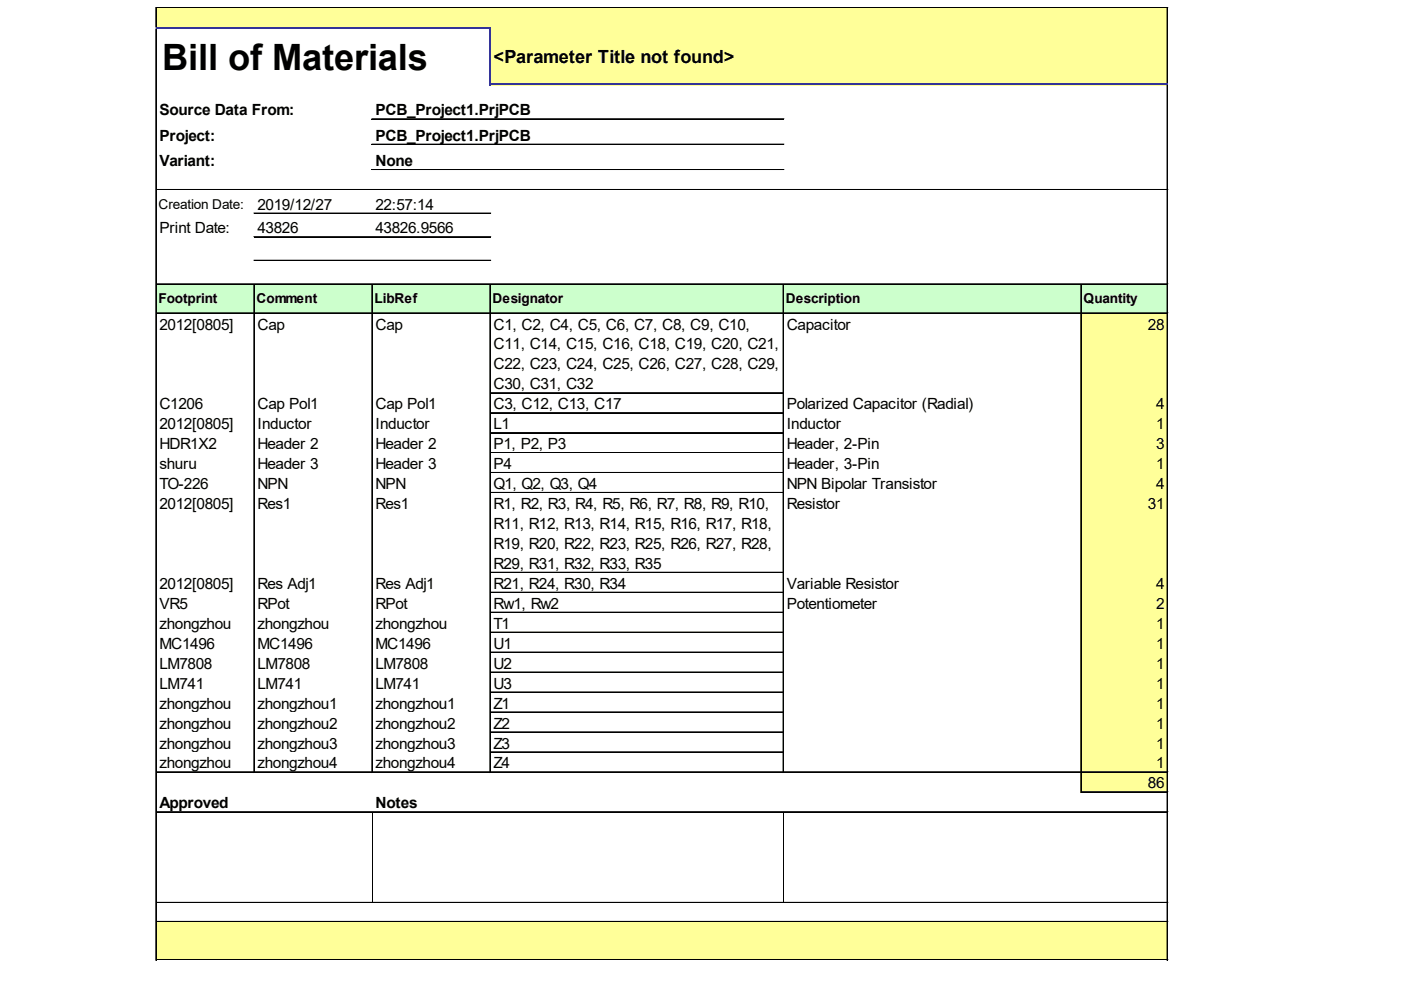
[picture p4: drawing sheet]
<svg xmlns="http://www.w3.org/2000/svg" width="297mm" height="210mm" viewBox="0 0 297 210" stroke-linecap="round" stroke-linejoin="round" font-family="sans-serif">
<defs><g id="words">
<text font-size="7.7" x="34.4" y="14.8">Bill of Materials</text>
<text font-size="3.8" x="104.6" y="13.3">&lt;Parameter Title not found&gt;</text>
<g font-size="3.3">
<text x="33.8" y="24.5">Source Data From:</text>
<text x="33.8" y="29.9">Project:</text>
<text x="79.6" y="24.5">PCB_Project1.PrjPCB</text>
<text x="79.6" y="29.9">PCB_Project1.PrjPCB</text>
<text x="33.8" y="35.2">Variant:</text>
<text x="79.6" y="35.2">None</text>
<text x="54.6" y="44.5">2019/12/27</text>
<text x="79.6" y="44.5">22:57:14</text>
<text x="33.8" y="49.5">Print Date:</text>
<text x="54.6" y="49.5">43826</text>
<text x="79.6" y="49.5">43826.9566</text>
<text x="33.8" y="69.9">2012[0805]</text>
<text x="54.6" y="69.9">Cap</text>
<text x="79.6" y="69.9">Cap</text>
<text x="104.6" y="69.9">C1, C2, C4, C5, C6, C7, C8, C9, C10,</text>
<text x="166.8" y="69.9">Capacitor</text>
<text x="243.4" y="69.9">28</text>
<text x="104.6" y="74.1">C11, C14, C15, C16, C18, C19, C20, C21,</text>
<text x="104.6" y="78.3">C22, C23, C24, C25, C26, C27, C28, C29,</text>
<text x="104.6" y="82.6">C30, C31, C32</text>
<text x="33.8" y="86.8">C1206</text>
<text x="54.6" y="86.8">Cap Pol1</text>
<text x="79.6" y="86.8">Cap Pol1</text>
<text x="104.6" y="86.8">C3, C12, C13, C17</text>
<text x="166.8" y="86.8">Polarized Capacitor (Radial)</text>
<text x="245.1" y="86.8">4</text>
<text x="33.8" y="91">2012[0805]</text>
<text x="33.8" y="95.2">HDR1X2</text>
<text x="54.6" y="91">Inductor</text>
<text x="54.6" y="95.2">Header 2</text>
<text x="79.6" y="91">Inductor</text>
<text x="79.6" y="95.2">Header 2</text>
<text x="104.6" y="91">L1</text>
<text x="104.6" y="95.2">P1, P2, P3</text>
<text x="166.8" y="91">Inductor</text>
<text x="166.8" y="95.2">Header, 2-Pin</text>
<text x="245.1" y="91">1</text>
<text x="245.1" y="95.2">3</text>
<text x="33.8" y="99.5">shuru</text>
<text x="54.6" y="99.5">Header 3</text>
<text x="79.6" y="99.5">Header 3</text>
<text x="104.6" y="99.5">P4</text>
<text x="166.8" y="99.5">Header, 3-Pin</text>
<text x="245.1" y="99.5">1</text>
<text x="33.8" y="103.7">TO-226</text>
<text x="33.8" y="107.9">2012[0805]</text>
<text x="54.6" y="103.7">NPN</text>
<text x="54.6" y="107.9">Res1</text>
<text x="79.6" y="103.7">NPN</text>
<text x="79.6" y="107.9">Res1</text>
<text x="104.6" y="103.7">Q1, Q2, Q3, Q4</text>
<text x="104.6" y="107.9">R1, R2, R3, R4, R5, R6, R7, R8, R9, R10,</text>
<text x="166.8" y="103.7">NPN Bipolar Transistor</text>
<text x="166.8" y="107.9">Resistor</text>
<text x="243.4" y="107.9">31</text>
<text x="245.1" y="103.7">4</text>
<text x="104.6" y="112.2">R11, R12, R13, R14, R15, R16, R17, R18,</text>
<text x="104.6" y="116.4">R19, R20, R22, R23, R25, R26, R27, R28,</text>
<text x="33.8" y="124.9">2012[0805]</text>
<text x="54.6" y="124.9">Res Adj1</text>
<text x="79.6" y="124.9">Res Adj1</text>
<text x="104.6" y="120.6">R29, R31, R32, R33, R35</text>
<text x="104.6" y="124.9">R21, R24, R30, R34</text>
<text x="166.8" y="124.9">Variable Resistor</text>
<text x="245.1" y="124.9">4</text>
<text x="33.8" y="129.1">VR5</text>
<text x="54.6" y="129.1">RPot</text>
<text x="79.6" y="129.1">RPot</text>
<text x="104.6" y="129.1">Rw1, Rw2</text>
<text x="166.8" y="129.1">Potentiometer</text>
<text x="245.1" y="129.1">2</text>
<text x="33.8" y="133.3">zhongzhou</text>
<text x="33.8" y="137.6">MC1496</text>
<text x="54.6" y="133.3">zhongzhou</text>
<text x="54.6" y="137.6">MC1496</text>
<text x="79.6" y="133.3">zhongzhou</text>
<text x="79.6" y="137.6">MC1496</text>
<text x="104.6" y="133.3">T1</text>
<text x="104.6" y="137.6">U1</text>
<text x="245.1" y="133.3">1</text>
<text x="245.1" y="137.6">1</text>
<text x="33.8" y="141.8">LM7808</text>
<text x="54.6" y="141.8">LM7808</text>
<text x="79.6" y="141.8">LM7808</text>
<text x="104.6" y="141.8">U2</text>
<text x="245.1" y="141.8">1</text>
<text x="33.8" y="146">LM741</text>
<text x="54.6" y="146">LM741</text>
<text x="79.6" y="146">LM741</text>
<text x="104.6" y="146">U3</text>
<text x="245.1" y="146">1</text>
<text x="33.8" y="150.2">zhongzhou</text>
<text x="33.8" y="154.5">zhongzhou</text>
<text x="54.6" y="150.2">zhongzhou1</text>
<text x="54.6" y="154.5">zhongzhou2</text>
<text x="79.6" y="150.2">zhongzhou1</text>
<text x="79.6" y="154.5">zhongzhou2</text>
<text x="104.6" y="150.2">Z1</text>
<text x="104.6" y="154.5">Z2</text>
<text x="245.1" y="150.2">1</text>
<text x="245.1" y="154.5">1</text>
<text x="33.8" y="158.7">zhongzhou</text>
<text x="54.6" y="158.7">zhongzhou3</text>
<text x="79.6" y="158.7">zhongzhou3</text>
<text x="104.6" y="158.7">Z3</text>
<text x="245.1" y="158.7">1</text>
<text x="33.8" y="162.9">zhongzhou</text>
<text x="54.6" y="162.9">zhongzhou4</text>
<text x="79.6" y="162.9">zhongzhou4</text>
<text x="104.6" y="162.9">Z4</text>
<text x="243.4" y="167.2">86</text>
<text x="245.1" y="162.9">1</text>
<text x="33.8" y="171.4">Approved</text>
<text x="79.6" y="171.4">Notes</text>
</g>
<g font-size="2.9">
<text x="33.6" y="44.3">Creation Date:</text>
<text x="33.6" y="64.3">Footprint</text>
<text x="54.4" y="64.3">Comment</text>
<text x="79.4" y="64.3">LibRef</text>
<text x="104.4" y="64.3">Designator</text>
<text x="166.6" y="64.3">Description</text>
<text x="229.7" y="64.3">Quantity</text>
</g>
</g></defs>
<g fill="#ff9">
<path d="M33.2 1.7h214.4v4.4h-214.4z"/>
<path d="M103.9 5.9h143.7v12.2h-143.7z"/>
</g>
<path d="M33.2 60.2h214.4v6.3h-214.4z" fill="#cfc"/>
<g fill="#ff9">
<path d="M229.2 66.3h18.4v17.1h-18.4z"/>
<path d="M229.2 83.2h18.4v4.5h-18.4z"/>
<path d="M229.2 87.5h18.4v4.4h-18.4z"/>
<path d="M229.2 91.7h18.4v4.4h-18.4z"/>
<path d="M229.2 95.9h18.4v4.5h-18.4z"/>
<path d="M229.2 100.2h18.4v4.4h-18.4z"/>
<path d="M229.2 104.4h18.4v17.1h-18.4z"/>
<path d="M229.2 121.3h18.4v4.4h-18.4z"/>
<path d="M229.2 125.6h18.4v4.4h-18.4z"/>
<path d="M229.2 129.8h18.4v4.4h-18.4z"/>
<path d="M229.2 134h18.4v4.4h-18.4z"/>
<path d="M229.2 138.2h18.4v4.5h-18.4z"/>
<path d="M229.2 142.5h18.4v4.4h-18.4z"/>
<path d="M229.2 146.7h18.4v4.4h-18.4z"/>
<path d="M229.2 150.9h18.4v4.5h-18.4z"/>
<path d="M229.2 155.2h18.4v4.4h-18.4z"/>
<path d="M229.2 159.4h18.4v4.4h-18.4z"/>
<path d="M229.2 163.6h18.4v4.5h-18.4z"/>
<path d="M33.2 195.4h214.4v8.2h-214.4z"/>
</g>
<g fill="none" stroke="#000" stroke-width=".21">
<path d="M33 1.5v4.3M33 6.1v197.5M33.1 1.5v4.3M33.1 6.1v197.5M33.2 1.5h214.4M33.2 1.6h214.4M247.4 1.7v16M247.4 18.1v185.5M247.5 1.7v16M247.5 18.1v185.5M78.8 25.2h87.4M78.8 25.3h87.4"/>
<path d="M78.8 30.6h87.4M78.8 30.7h87.4M78.8 35.9h87.4M78.8 36h87.4M33.2 40.2h214.4M33.2 40.3h214.4M53.8 45.2h50.3M53.8 45.3h50.3M53.8 50.2h50.3M53.8 50.3h50.3M53.8 55.2h50.3M53.8 55.3h50.3"/>
<path d="M33.2 60.2h214.4M33.2 60.3h214.4M33.2 66.3h214.4M33.2 66.4h214.4M53.8 60.4v103.4M53.9 60.4v103.4M78.8 60.4v103.4M78.9 60.4v103.4M103.9 60.4v103.4M104 60.4v103.4M166 60.4v103.4M166.1 60.4v103.4"/>
<path d="M229.2 60.4v107.7M104.1 83.2h61.9M104.1 83.3h61.9M104.1 87.5h61.9M104.1 87.6h61.9M104.1 91.7h61.9M104.1 91.8h61.9M104.1 95.9h61.9M104.1 96h61.9M104.1 100.2h61.9M104.1 100.3h61.9M104.1 104.4h61.9"/>
<path d="M104.1 104.5h61.9M104.1 121.3h61.9M104.1 121.4h61.9M104.1 125.6h61.9M104.1 125.7h61.9M104.1 129.8h61.9M104.1 129.9h61.9M104.1 134h61.9M104.1 134.1h61.9M104.1 138.2h61.9M104.1 138.3h61.9M104.1 142.5h61.9"/>
<path d="M104.1 142.6h61.9M104.1 146.7h61.9M104.1 146.8h61.9M104.1 150.9h61.9M104.1 151h61.9M104.1 155.2h61.9M104.1 155.3h61.9M104.1 159.4h61.9M104.1 159.5h61.9M33.2 163.6h214.4M33.2 163.7h214.4M33.2 172.1h214.4"/>
<path d="M33.2 172.2h214.4M78.9 172.3v19M166.1 172.3v19M229.3 167.9h18.3M229.3 168h18.3M33.2 191.3h214.4M33.2 191.4h214.4M33.2 195.4h214.4M33.2 195.5h214.4M33.2 203.4h214.4M33.2 203.5h214.4"/>
</g>
<path d="M33 5.9h71.1M103.9 6.1v12M104.1 17.9h143.5" fill="none" stroke="#339" stroke-width=".38"/>
<use href="#words"/>
</svg>
